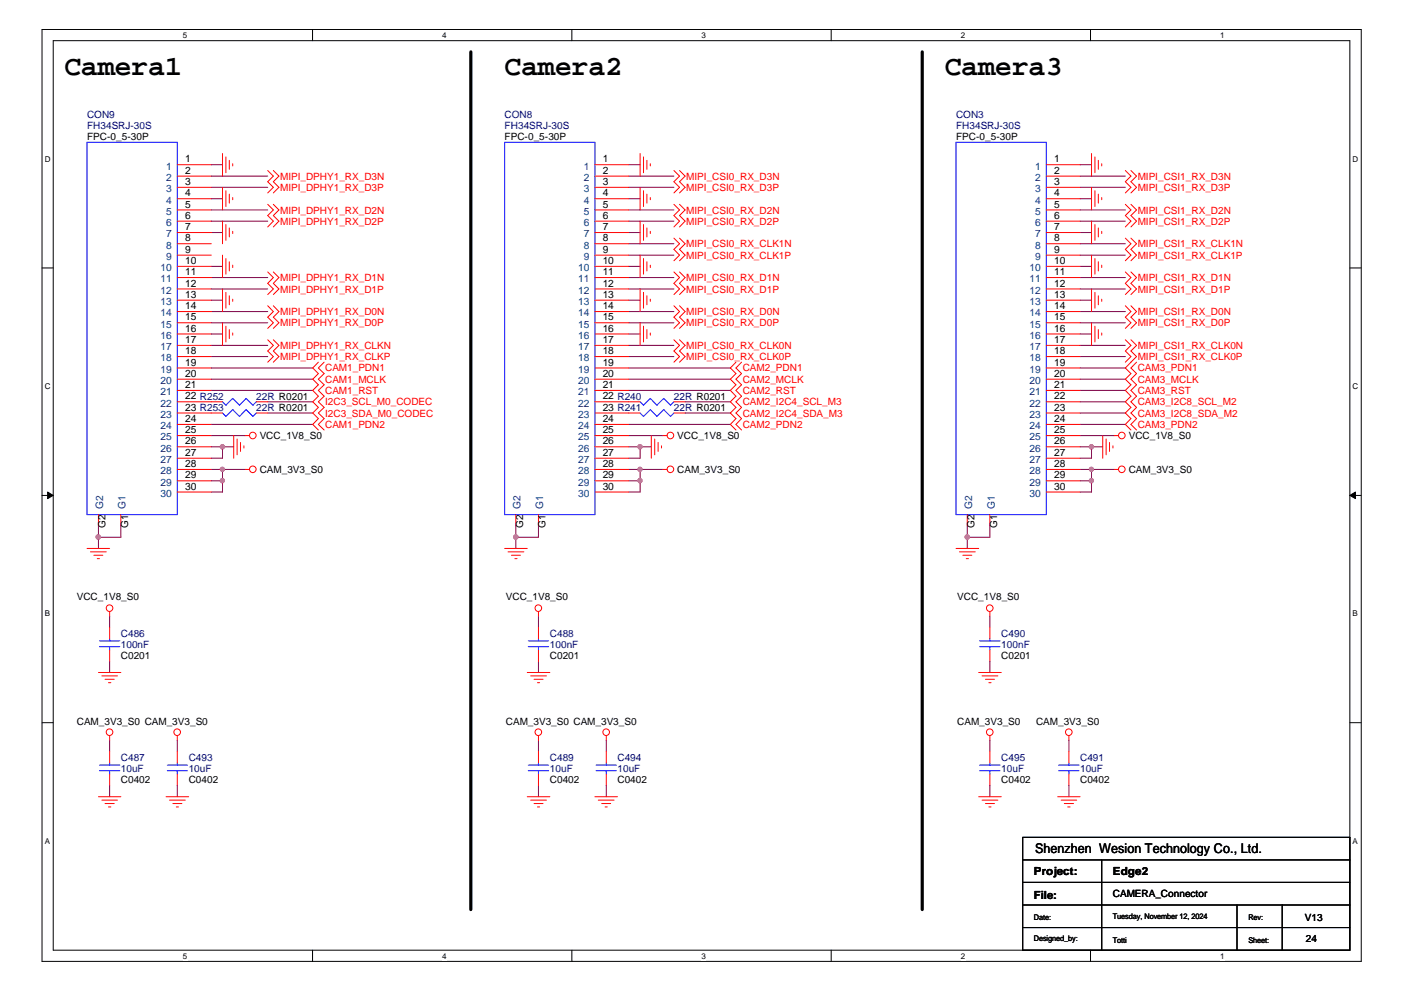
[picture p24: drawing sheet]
<svg xmlns="http://www.w3.org/2000/svg" width="297mm" height="210mm" viewBox="0 0 297 210" stroke-linecap="round" stroke-linejoin="round" font-family="sans-serif">
<defs><g id="words">
<g font-size="5.9">
<text x="13.6" y="16">Camera1</text>
<text x="106.8" y="16">Camera2</text>
<text x="199.9" y="16">Camera3</text>
</g>
<text font-size="2.8" x="219" y="180.4">Shenzhen Wesion Technology Co., Ltd.</text>
<g font-size="2.4">
<text x="218.7" y="185.1">Project:</text>
<text x="235.5" y="185.1">Edge2</text>
<text x="218.7" y="190.1">File:</text>
</g>
<g font-size="2.2" fill="#004080">
<text x="35.1" y="35.9">1</text>
<text x="123.5" y="35.9">1</text>
<text x="219" y="35.9">1</text>
<text x="35.1" y="38.3">2</text>
<text x="35.1" y="40.7">3</text>
<text x="123.5" y="38.3">2</text>
<text x="123.5" y="40.7">3</text>
<text x="219" y="38.3">2</text>
<text x="219" y="40.7">3</text>
<text x="35.1" y="43.1">4</text>
<text x="35.1" y="45.4">5</text>
<text x="35.1" y="47.8">6</text>
<text x="123.5" y="43.1">4</text>
<text x="123.5" y="45.4">5</text>
<text x="123.5" y="47.8">6</text>
<text x="219" y="43.1">4</text>
<text x="219" y="45.4">5</text>
<text x="219" y="47.8">6</text>
<text x="35.1" y="50.2">7</text>
<text x="35.1" y="52.6">8</text>
<text x="123.5" y="50.2">7</text>
<text x="123.5" y="52.6">8</text>
<text x="219" y="50.2">7</text>
<text x="219" y="52.6">8</text>
<text x="34" y="57.4">10</text>
<text x="34" y="59.7">11</text>
<text x="35.1" y="55">9</text>
<text x="122.3" y="57.4">10</text>
<text x="122.3" y="59.7">11</text>
<text x="123.5" y="55">9</text>
<text x="217.8" y="57.4">10</text>
<text x="217.8" y="59.7">11</text>
<text x="219" y="55">9</text>
<text x="34" y="62.2">12</text>
<text x="34" y="64.5">13</text>
<text x="122.3" y="62.2">12</text>
<text x="122.3" y="64.5">13</text>
<text x="217.8" y="62.2">12</text>
<text x="217.8" y="64.5">13</text>
<text x="34" y="66.9">14</text>
<text x="34" y="69.3">15</text>
<text x="34" y="71.7">16</text>
<text x="122.3" y="66.9">14</text>
<text x="122.3" y="69.3">15</text>
<text x="122.3" y="71.7">16</text>
<text x="217.8" y="66.9">14</text>
<text x="217.8" y="69.3">15</text>
<text x="217.8" y="71.7">16</text>
<text x="34" y="74.1">17</text>
<text x="34" y="76.5">18</text>
<text x="122.3" y="74.1">17</text>
<text x="122.3" y="76.5">18</text>
<text x="217.8" y="74.1">17</text>
<text x="217.8" y="76.5">18</text>
<text x="34" y="78.9">19</text>
<text x="34" y="81.3">20</text>
<text x="34" y="83.6">21</text>
<text x="122.3" y="78.9">19</text>
<text x="122.3" y="81.3">20</text>
<text x="122.3" y="83.6">21</text>
<text x="217.8" y="78.9">19</text>
<text x="217.8" y="81.3">20</text>
<text x="217.8" y="83.6">21</text>
<text x="34" y="86">22</text>
<text x="34" y="88.4">23</text>
<text x="122.3" y="86">22</text>
<text x="122.3" y="88.4">23</text>
<text x="217.8" y="86">22</text>
<text x="217.8" y="88.4">23</text>
<text x="34" y="90.8">24</text>
<text x="34" y="93.2">25</text>
<text x="34" y="95.6">26</text>
<text x="122.3" y="90.8">24</text>
<text x="122.3" y="93.2">25</text>
<text x="122.3" y="95.6">26</text>
<text x="217.8" y="90.8">24</text>
<text x="217.8" y="93.2">25</text>
<text x="217.8" y="95.6">26</text>
<text x="34" y="98">27</text>
<text x="34" y="100.3">28</text>
<text x="122.3" y="98">27</text>
<text x="122.3" y="100.3">28</text>
<text x="217.8" y="98">27</text>
<text x="217.8" y="100.3">28</text>
<text x="21.8" y="107.7" transform="rotate(-90 21.8 107.7)">G2</text>
<text x="26.6" y="107.7" transform="rotate(-90 26.6 107.7)">G1</text>
<text x="34" y="102.8">29</text>
<text x="34" y="105.1">30</text>
<text x="110.2" y="107.7" transform="rotate(-90 110.2 107.7)">G2</text>
<text x="114.9" y="107.7" transform="rotate(-90 114.9 107.7)">G1</text>
<text x="122.3" y="102.8">29</text>
<text x="122.3" y="105.1">30</text>
<text x="205.7" y="107.7" transform="rotate(-90 205.7 107.7)">G2</text>
<text x="210.4" y="107.7" transform="rotate(-90 210.4 107.7)">G1</text>
<text x="217.8" y="102.8">29</text>
<text x="217.8" y="105.1">30</text>
</g>
<g font-size="2.2">
<text x="39.2" y="34.3">1</text>
<text x="127.5" y="34.3">1</text>
<text x="223" y="34.3">1</text>
<text x="39.2" y="36.8">2</text>
<text x="39.2" y="39.1">3</text>
<text x="39.2" y="41.5">4</text>
<text x="127.5" y="36.8">2</text>
<text x="127.5" y="39.1">3</text>
<text x="127.5" y="41.5">4</text>
<text x="223" y="36.8">2</text>
<text x="223" y="39.1">3</text>
<text x="223" y="41.5">4</text>
<text x="39.2" y="43.9">5</text>
<text x="39.2" y="46.3">6</text>
<text x="127.5" y="43.9">5</text>
<text x="127.5" y="46.3">6</text>
<text x="223" y="43.9">5</text>
<text x="223" y="46.3">6</text>
<text x="39.2" y="48.7">7</text>
<text x="39.2" y="51.1">8</text>
<text x="39.2" y="53.5">9</text>
<text x="127.5" y="48.7">7</text>
<text x="127.5" y="51.1">8</text>
<text x="127.5" y="53.5">9</text>
<text x="223" y="48.7">7</text>
<text x="223" y="51.1">8</text>
<text x="223" y="53.5">9</text>
<text x="39.2" y="55.9">10</text>
<text x="39.2" y="58.2">11</text>
<text x="127.5" y="55.9">10</text>
<text x="127.5" y="58.2">11</text>
<text x="223" y="55.9">10</text>
<text x="223" y="58.2">11</text>
<text x="39.2" y="60.6">12</text>
<text x="39.2" y="63">13</text>
<text x="39.2" y="65.4">14</text>
<text x="127.5" y="60.6">12</text>
<text x="127.5" y="63">13</text>
<text x="127.5" y="65.4">14</text>
<text x="223" y="60.6">12</text>
<text x="223" y="63">13</text>
<text x="223" y="65.4">14</text>
<text x="39.2" y="67.8">15</text>
<text x="39.2" y="70.2">16</text>
<text x="127.5" y="67.8">15</text>
<text x="127.5" y="70.2">16</text>
<text x="223" y="67.8">15</text>
<text x="223" y="70.2">16</text>
<text x="39.2" y="72.6">17</text>
<text x="39.2" y="74.9">18</text>
<text x="39.2" y="77.4">19</text>
<text x="127.5" y="72.6">17</text>
<text x="127.5" y="74.9">18</text>
<text x="127.5" y="77.4">19</text>
<text x="223" y="72.6">17</text>
<text x="223" y="74.9">18</text>
<text x="223" y="77.4">19</text>
<text x="39.2" y="79.7">20</text>
<text x="39.2" y="82.1">21</text>
<text x="127.5" y="79.7">20</text>
<text x="127.5" y="82.1">21</text>
<text x="223" y="79.7">20</text>
<text x="223" y="82.1">21</text>
<text x="39.2" y="84.5">22 R252</text>
<text x="39.2" y="86.9">23 R253</text>
<text x="39.2" y="89.3">24</text>
<text x="127.5" y="84.5">22 R240</text>
<text x="127.5" y="86.9">23 R241</text>
<text x="127.5" y="89.3">24</text>
<text x="223" y="84.5">22</text>
<text x="223" y="86.9">23</text>
<text x="223" y="89.3">24</text>
<text x="39.2" y="91.7">25</text>
<text x="39.2" y="94">26</text>
<text x="127.5" y="91.7">25</text>
<text x="127.5" y="94">26</text>
<text x="223" y="91.7">25</text>
<text x="223" y="94">26</text>
<text x="39.2" y="96.4">27</text>
<text x="39.2" y="98.8">28</text>
<text x="39.2" y="101.2">29</text>
<text x="127.5" y="96.4">27</text>
<text x="127.5" y="98.8">28</text>
<text x="127.5" y="101.2">29</text>
<text x="223" y="96.4">27</text>
<text x="223" y="98.8">28</text>
<text x="223" y="101.2">29</text>
<text x="39.2" y="103.6">30</text>
<text x="127.5" y="103.6">30</text>
<text x="223" y="103.6">30</text>
</g>
<g font-size="2.1" fill="#000080">
<text x="18.4" y="24.9">CON9</text>
<text x="18.4" y="27.3">FH34SRJ-30S</text>
<text x="106.8" y="24.9">CON8</text>
<text x="106.8" y="27.3">FH34SRJ-30S</text>
<text x="202.3" y="24.9">CON3</text>
<text x="202.3" y="27.3">FH34SRJ-30S</text>
<text x="54.2" y="87">22R R0201</text>
<text x="54.2" y="84.6">22R R0201</text>
<text x="142.6" y="87">22R R0201</text>
<text x="142.6" y="84.6">22R R0201</text>
<text x="25.6" y="134.7">C486</text>
<text x="25.6" y="137.1">100nF</text>
<text x="116.3" y="134.7">C488</text>
<text x="116.3" y="137.1">100nF</text>
<text x="211.8" y="134.7">C490</text>
<text x="211.8" y="137.1">100nF</text>
<text x="25.6" y="161">C487</text>
<text x="39.9" y="161">C493</text>
<text x="116.3" y="161">C489</text>
<text x="130.6" y="161">C494</text>
<text x="211.8" y="161">C495</text>
<text x="228.5" y="161">C491</text>
<text x="25.6" y="163.4">10uF</text>
<text x="39.9" y="163.4">10uF</text>
<text x="116.3" y="163.4">10uF</text>
<text x="130.6" y="163.4">10uF</text>
<text x="211.8" y="163.4">10uF</text>
<text x="228.5" y="163.4">10uF</text>
</g>
<g font-size="2.1">
<text x="18.4" y="29.6">FPC-0_5-30P</text>
<text x="106.8" y="29.6">FPC-0_5-30P</text>
<text x="202.3" y="29.6">FPC-0_5-30P</text>
<text x="54.9" y="92.9">VCC_1V8_S0</text>
<text x="143.3" y="92.9">VCC_1V8_S0</text>
<text x="238.8" y="92.9">VCC_1V8_S0</text>
<text x="54.9" y="100.1">CAM_3V3_S0</text>
<text x="143.3" y="100.1">CAM_3V3_S0</text>
<text x="238.8" y="100.1">CAM_3V3_S0</text>
<text x="22.3" y="111.7" transform="rotate(-90 22.3 111.7)">G2</text>
<text x="27.1" y="111.7" transform="rotate(-90 27.1 111.7)">G1</text>
<text x="110.7" y="111.7" transform="rotate(-90 110.7 111.7)">G2</text>
<text x="115.4" y="111.7" transform="rotate(-90 115.4 111.7)">G1</text>
<text x="206.2" y="111.7" transform="rotate(-90 206.2 111.7)">G2</text>
<text x="210.9" y="111.7" transform="rotate(-90 210.9 111.7)">G1</text>
<text x="16.3" y="127.1">VCC_1V8_S0</text>
<text x="107" y="127.1">VCC_1V8_S0</text>
<text x="202.5" y="127.1">VCC_1V8_S0</text>
<text x="25.6" y="139.5">C0201</text>
<text x="116.3" y="139.5">C0201</text>
<text x="211.8" y="139.5">C0201</text>
<text x="16.3" y="153.3">CAM_3V3_S0 CAM_3V3_S0</text>
<text x="107" y="153.3">CAM_3V3_S0 CAM_3V3_S0</text>
<text x="202.5" y="153.3">CAM_3V3_S0</text>
<text x="219.2" y="153.3">CAM_3V3_S0</text>
<text x="25.6" y="165.7">C0402</text>
<text x="39.9" y="165.7">C0402</text>
<text x="116.3" y="165.7">C0402</text>
<text x="130.6" y="165.7">C0402</text>
<text x="211.8" y="165.7">C0402</text>
<text x="228.5" y="165.7">C0402</text>
<text x="235.5" y="189.9">CAMERA_Connector</text>
<text x="276.1" y="194.9">V13</text>
<text x="276.3" y="199.4">24</text>
</g>
<g font-size="2.1" fill="#f00">
<text x="59.3" y="38">MIPI_DPHY1_RX_D3N</text>
<text x="59.3" y="40.4">MIPI_DPHY1_RX_D3P</text>
<text x="145.2" y="38">MIPI_CSI0_RX_D3N</text>
<text x="145.2" y="40.4">MIPI_CSI0_RX_D3P</text>
<text x="240.7" y="38">MIPI_CSI1_RX_D3N</text>
<text x="240.7" y="40.4">MIPI_CSI1_RX_D3P</text>
<text x="59.3" y="45.2">MIPI_DPHY1_RX_D2N</text>
<text x="59.3" y="47.6">MIPI_DPHY1_RX_D2P</text>
<text x="145.2" y="45.2">MIPI_CSI0_RX_D2N</text>
<text x="145.2" y="47.6">MIPI_CSI0_RX_D2P</text>
<text x="240.7" y="45.2">MIPI_CSI1_RX_D2N</text>
<text x="240.7" y="47.6">MIPI_CSI1_RX_D2P</text>
<text x="145.2" y="52.3">MIPI_CSI0_RX_CLK1N</text>
<text x="240.7" y="52.3">MIPI_CSI1_RX_CLK1N</text>
<text x="59.3" y="59.5">MIPI_DPHY1_RX_D1N</text>
<text x="145.2" y="54.7">MIPI_CSI0_RX_CLK1P</text>
<text x="145.2" y="59.5">MIPI_CSI0_RX_D1N</text>
<text x="240.7" y="54.7">MIPI_CSI1_RX_CLK1P</text>
<text x="240.7" y="59.5">MIPI_CSI1_RX_D1N</text>
<text x="59.3" y="61.9">MIPI_DPHY1_RX_D1P</text>
<text x="145.2" y="61.9">MIPI_CSI0_RX_D1P</text>
<text x="240.7" y="61.9">MIPI_CSI1_RX_D1P</text>
<text x="59.3" y="66.6">MIPI_DPHY1_RX_D0N</text>
<text x="59.3" y="69.1">MIPI_DPHY1_RX_D0P</text>
<text x="145.2" y="66.6">MIPI_CSI0_RX_D0N</text>
<text x="145.2" y="69.1">MIPI_CSI0_RX_D0P</text>
<text x="240.7" y="66.6">MIPI_CSI1_RX_D0N</text>
<text x="240.7" y="69.1">MIPI_CSI1_RX_D0P</text>
<text x="59.3" y="73.8">MIPI_DPHY1_RX_CLKN</text>
<text x="59.3" y="76.2">MIPI_DPHY1_RX_CLKP</text>
<text x="145.2" y="73.8">MIPI_CSI0_RX_CLK0N</text>
<text x="145.2" y="76.2">MIPI_CSI0_RX_CLK0P</text>
<text x="240.7" y="73.8">MIPI_CSI1_RX_CLK0N</text>
<text x="240.7" y="76.2">MIPI_CSI1_RX_CLK0P</text>
<text x="68.8" y="78.6">CAM1_PDN1</text>
<text x="68.8" y="81">CAM1_MCLK</text>
<text x="68.8" y="83.4">CAM1_RST</text>
<text x="157.1" y="78.6">CAM2_PDN1</text>
<text x="157.1" y="81">CAM2_MCLK</text>
<text x="157.1" y="83.4">CAM2_RST</text>
<text x="240.7" y="78.6">CAM3_PDN1</text>
<text x="240.7" y="81">CAM3_MCLK</text>
<text x="240.7" y="83.4">CAM3_RST</text>
<text x="68.8" y="85.8">I2C3_SCL_M0_CODEC</text>
<text x="68.8" y="88.2">I2C3_SDA_M0_CODEC</text>
<text x="157.1" y="85.8">CAM2_I2C4_SCL_M3</text>
<text x="157.1" y="88.2">CAM2_I2C4_SDA_M3</text>
<text x="240.7" y="85.8">CAM3_I2C8_SCL_M2</text>
<text x="240.7" y="88.2">CAM3_I2C8_SDA_M2</text>
<text x="68.8" y="90.5">CAM1_PDN2</text>
<text x="157.1" y="90.5">CAM2_PDN2</text>
<text x="240.7" y="90.5">CAM3_PDN2</text>
</g>
<g font-size="1.7">
<text x="38.7" y="8">5</text>
<text x="93.6" y="8">4</text>
<text x="148.4" y="8">3</text>
<text x="203.3" y="8">2</text>
<text x="258.1" y="8">1</text>
<text x="9.5" y="34.2">D</text>
<text x="286.2" y="34.2">D</text>
<text x="9.5" y="82.3">C</text>
<text x="286.2" y="82.3">C</text>
<text x="9.5" y="130.4">B</text>
<text x="286.2" y="130.4">B</text>
<text x="9.5" y="178.5">A</text>
<text x="286.2" y="178.5">A</text>
<text x="218.7" y="194.7">Date:</text>
<text x="235.5" y="194.4">Tuesday, November 12, 2024</text>
<text x="264.1" y="194.7">Rev:</text>
<text x="38.7" y="202.8">5</text>
<text x="93.6" y="202.8">4</text>
<text x="148.4" y="202.8">3</text>
<text x="203.3" y="202.8">2</text>
<text x="218.7" y="199.2">Designed_by:</text>
<text x="235.5" y="199.4">Totti</text>
<text x="258.1" y="202.8">1</text>
<text x="264.1" y="199.4">Sheet:</text>
</g>
</g></defs>
<path d="M8.9 6.2h279.1v197.2h-279.1zM11.3 8.6h274.3v192.5h-274.3z" fill="none" stroke="#000" stroke-width=".21"/>
<g fill="#fff">
<path d="M38.7 6.5h.9v1.9h-.9z"/>
<path d="M38.7 201.3h.9v1.9h-.9z"/>
</g>
<path d="M66.1 6.2v2.4M66.1 201.1v2.3" fill="none" stroke="#000" stroke-width=".21"/>
<g fill="#fff">
<path d="M93.6 6.5h.9v1.9h-.9z"/>
<path d="M93.6 201.3h.9v1.9h-.9z"/>
</g>
<path d="M121 6.2v2.4M121 201.1v2.3" fill="none" stroke="#000" stroke-width=".21"/>
<g fill="#fff">
<path d="M148.4 6.5h1v1.9h-1z"/>
<path d="M148.4 201.3h1v1.9h-1z"/>
</g>
<path d="M175.9 6.2v2.4M175.9 201.1v2.3" fill="none" stroke="#000" stroke-width=".21"/>
<g fill="#fff">
<path d="M203.3 6.5h.9v1.9h-.9z"/>
<path d="M203.3 201.3h.9v1.9h-.9z"/>
</g>
<path d="M230.7 6.2v2.4M230.7 201.1v2.3" fill="none" stroke="#000" stroke-width=".21"/>
<g fill="#fff">
<path d="M258.1 6.5h1v1.9h-1z"/>
<path d="M258.1 201.3h1v1.9h-1z"/>
<path d="M9.5 32.7h1.2v1.9h-1.2z"/>
<path d="M286.2 32.7h1.2v1.9h-1.2z"/>
<path d="M9.5 80.7h1.2v1.9h-1.2z"/>
<path d="M286.2 80.7h1.2v1.9h-1.2z"/>
</g>
<path d="M8.9 56.7h2.4M285.6 56.7h2.4" fill="none" stroke="#000" stroke-width=".21"/>
<g fill="#fff">
<path d="M9.5 128.9h1.1v1.9h-1.1z"/>
<path d="M286.2 128.9h1.1v1.9h-1.1z"/>
</g>
<path d="M8.9 104.8h2.4M285.6 104.8h2.4" fill="none" stroke="#000" stroke-width=".21"/>
<g fill="#000" stroke="#000" stroke-width=".21">
<path d="M10.1 104.1l1.2 .7-1.2 .7z" fill-rule="evenodd"/>
<path d="M285.6 104.8l1.2-.7v1.4z" fill-rule="evenodd"/>
</g>
<g fill="#fff">
<path d="M9.5 177h1.1v1.9h-1.1z"/>
<path d="M286.2 177h1.1v1.9h-1.1z"/>
</g>
<path d="M8.9 152.9h2.4M285.6 152.9h2.4M216.4 177.2h69.2v23.9h-69.2zM216.4 196.3h69.2M216.4 191.5h69.2M216.4 186.7h69.2M216.4 182h69.2M233.1 182v19.1M261.7 191.5v9.6M271.3 191.5v9.6" fill="none" stroke="#000" stroke-width=".21"/>
<path d="M99.6 11v181.5M195.1 11v181.5" fill="none" stroke="#000" stroke-width=".68"/>
<g fill="none" stroke="#800040" stroke-width=".21">
<path d="M44.7 34.9h2.4M44.7 37.3h11.9M44.7 39.6h11.9M133 34.9h2.4M133 37.3h9.6M133 39.6h9.6M228.5 34.9h2.4M228.5 37.3h9.6M228.5 39.6h9.6M44.7 42.1h2.4M44.7 49.2h2.4M44.7 56.4h2.4"/>
<path d="M44.7 58.7h11.9M44.7 44.4h11.9M44.7 46.8h11.9M133 42.1h2.4M133 49.2h2.4M133 56.4h2.4M133 58.7h9.6M133 44.4h9.6M133 46.8h9.6M133 51.6h9.6M133 54h9.6M228.5 42.1h2.4"/>
<path d="M228.5 49.2h2.4M228.5 56.4h2.4M228.5 58.7h9.6M228.5 44.4h9.6M228.5 46.8h9.6M228.5 51.6h9.6M228.5 54h9.6M44.7 63.5h2.4M44.7 70.7h2.4M44.7 73.1h11.9M44.7 75.5h11.9M44.7 77.9h21.5"/>
<path d="M44.7 65.9h11.9M44.7 68.3h11.9M44.7 61.1h11.9M133 63.5h2.4M133 70.7h2.4M133 73.1h9.6M133 75.5h9.6M133 77.9h21.5M133 65.9h9.6M133 68.3h9.6M133 61.1h9.6M228.5 63.5h2.4"/>
<path d="M228.5 70.7h2.4M228.5 73.1h9.6M228.5 75.5h9.6M228.5 77.9h9.6M228.5 65.9h9.6M228.5 68.3h9.6M228.5 61.1h9.6M44.7 92.2h7.2M44.7 99.3h7.2M44.7 94.5h4.7M44.7 82.6h21.5M44.7 80.2h21.5"/>
<path d="M44.7 89.8h21.5M47.1 99.3v4.8h-2.4M47.1 94.5v2.5h-2.4M56.6 85h9.6M56.6 87.4h9.6M133 92.2h7.2M133 99.3h7.2M133 94.5h4.8M133 82.6h21.5M133 80.2h21.5M133 89.8h21.5M135.4 99.3v4.8h-2.4"/>
<path d="M135.4 94.5v2.5h-2.4M144.9 85h9.6M144.9 87.4h9.6M228.5 92.2h7.2M228.5 99.3h7.2M228.5 94.5h4.8M228.5 82.6h9.6M228.5 80.2h9.6M228.5 85h9.6M228.5 87.4h9.6M228.5 89.8h9.6M230.9 94.5v2.5h-2.4"/>
<path d="M230.9 99.3v4.8h-2.4M20.8 111.3v4.7M25.6 111.3v2.4h-4.8M44.7 101.7h2.4M109.1 111.3v4.7M113.9 111.3v2.4h-4.8M133 101.7h2.4M204.6 111.3v4.7M209.4 111.3v2.4h-4.8M228.5 101.7h2.4M23.2 130.4v2.4M23.2 139.9v2.4"/>
<path d="M113.9 130.4v2.4M113.9 139.9v2.4M209.4 130.4v2.4M209.4 139.9v2.4M23.2 156.6v2.4M37.5 156.6v2.4M113.9 156.6v2.4M128.3 156.6v2.4M209.4 156.6v2.4M226.1 156.6v2.4M23.2 166.2v2.4M37.5 166.2v2.4"/>
<path d="M113.9 166.2v2.4M128.3 166.2v2.4M209.4 166.2v2.4M226.1 166.2v2.4"/>
</g>
<g fill="#f0f" stroke="#f0f" stroke-width=".21">
<circle cx="230.9" cy="101.7" r=".46"/>
<circle cx="230.9" cy="99.3" r=".45"/>
<circle cx="230.9" cy="94.5" r=".46"/>
<circle cx="204.6" cy="113.6" r=".47"/>
<circle cx="109.1" cy="113.6" r=".47"/>
<circle cx="135.4" cy="101.7" r=".46"/>
<circle cx="135.4" cy="99.3" r=".45"/>
<circle cx="135.4" cy="94.5" r=".46"/>
<circle cx="20.8" cy="113.6" r=".47"/>
<circle cx="47" cy="101.7" r=".46"/>
<circle cx="47" cy="99.3" r=".45"/>
<circle cx="47" cy="94.5" r=".46"/>
</g>
<g fill="none" stroke="#f00" stroke-width=".21">
<path d="M37.5 34.9h7.2M37.5 37.3h7.2M37.5 39.6h7.2M47.1 32.5v4.8M47.1 39.6v4.8M47.8 33.2v3.3M48.5 33.9v1.9M49.2 34.6v.5M56.6 36.1l1.2 1.2-1.2 1.2 1.2 1.1-1.2 1.2M57.8 36.1l1.2 1.2-1.2 1.2 1.2 1.1-1.2 1.2M125.9 34.9h7.1M125.9 37.3h7.1"/>
<path d="M125.9 39.6h7.1M135.4 32.5v4.8M135.4 39.6v4.8M136.1 33.2v3.3M136.9 33.9v1.9M137.6 34.6v.5M142.6 36.1l1.2 1.2-1.2 1.2 1.2 1.1-1.2 1.2M143.8 36.1l1.1 1.2-1.1 1.2 1.1 1.1-1.1 1.2M221.4 34.9h7.1M221.4 37.3h7.1M221.4 39.6h7.1M230.9 32.5v4.8"/>
<path d="M230.9 39.6v4.8M231.6 33.2v3.3M232.4 33.9v1.9M233.1 34.6v.5M238.1 36.1l1.2 1.2-1.2 1.2 1.2 1.1-1.2 1.2M239.3 36.1l1.2 1.2-1.2 1.2 1.2 1.1-1.2 1.2M37.5 42.1h7.2M37.5 44.4h7.2M37.5 46.8h7.2M37.5 49.2h7.2M37.5 51.6h7.2M37.5 54h7.2"/>
<path d="M37.5 56.4h7.2M37.5 58.7h7.2M47.1 46.8v4.8M47.1 54v4.7M47.8 40.4v3.3M47.8 47.5v3.4M47.8 54.7v3.3M48.5 41.1v1.9M48.5 48.2v1.9M48.5 55.4v1.9M49.2 41.8v.5M49.2 49v.4"/>
<path d="M49.2 56.1v.5M56.6 43.2l1.2 1.2-1.2 1.2 1.2 1.2-1.2 1.2M56.6 57.5l1.2 1.2-1.2 1.3 1.2 1.1-1.2 1.2M57.8 43.2l1.2 1.2-1.2 1.2 1.2 1.2-1.2 1.2M57.8 57.5l1.2 1.2-1.2 1.3 1.2 1.1-1.2 1.2M125.9 42.1h7.1M125.9 44.4h7.1M125.9 46.8h7.1M125.9 49.2h7.1M125.9 51.6h7.1M125.9 54h7.1M125.9 56.4h7.1"/>
<path d="M125.9 58.7h7.1M135.4 46.8v4.8M135.4 54v4.7M136.1 40.4v3.3M136.1 47.5v3.4M136.1 54.7v3.3M136.9 41.1v1.9M136.9 48.2v1.9M136.9 55.4v1.9M137.6 41.8v.5M137.6 49v.4M137.6 56.1v.5"/>
<path d="M142.6 43.2l1.2 1.2-1.2 1.2 1.2 1.2-1.2 1.2M142.6 50.4l1.2 1.2-1.2 1.2 1.2 1.2-1.2 1.2M142.6 57.5l1.2 1.2-1.2 1.3 1.2 1.1-1.2 1.2M143.8 43.2l1.1 1.2-1.1 1.2 1.1 1.2-1.1 1.2M143.8 50.4l1.1 1.2-1.1 1.2 1.1 1.2-1.1 1.2M143.8 57.5l1.1 1.2-1.1 1.3 1.1 1.1-1.1 1.2M221.4 42.1h7.1M221.4 44.4h7.1M221.4 46.8h7.1M221.4 49.2h7.1M221.4 51.6h7.1M221.4 54h7.1"/>
<path d="M221.4 56.4h7.1M221.4 58.7h7.1M230.9 46.8v4.8M230.9 54v4.7M231.6 40.4v3.3M231.6 47.5v3.4M231.6 54.7v3.3M232.4 41.1v1.9M232.4 48.2v1.9M232.4 55.4v1.9M233.1 41.8v.5M233.1 49v.4"/>
<path d="M233.1 56.1v.5M238.1 43.2l1.2 1.2-1.2 1.2 1.2 1.2-1.2 1.2M238.1 50.4l1.2 1.2-1.2 1.2 1.2 1.2-1.2 1.2M238.1 57.5l1.2 1.2-1.2 1.3 1.2 1.1-1.2 1.2M239.3 43.2l1.2 1.2-1.2 1.2 1.2 1.2-1.2 1.2M239.3 50.4l1.2 1.2-1.2 1.2 1.2 1.2-1.2 1.2M239.3 57.5l1.2 1.2-1.2 1.3 1.2 1.1-1.2 1.2M37.5 61.1h7.2M37.5 63.5h7.2M37.5 65.9h7.2M37.5 68.3h7.2M37.5 70.7h7.2"/>
<path d="M37.5 73.1h7.2M37.5 75.5h7.2M37.5 77.9h7.2M47.1 61.1v4.8M47.1 68.3v4.8M47.8 61.9v3.3M47.8 69v3.4M48.5 62.6v1.9M48.5 69.7v1.9M49.2 63.3v.5M49.2 70.5v.4M56.6 64.7l1.2 1.2-1.2 1.2 1.2 1.2-1.2 1.2"/>
<path d="M56.6 71.9l1.2 1.2-1.2 1.2 1.2 1.2-1.2 1.1M57.8 64.7l1.2 1.2-1.2 1.2 1.2 1.2-1.2 1.2M57.8 71.9l1.2 1.2-1.2 1.2 1.2 1.2-1.2 1.1M67.4 76.6l-1.2 1.3 1.2 1.2-1.2 1.1 1.2 1.2-1.2 1.2 1.2 1.2-1.2 1.2 1.2 1.2-1.2 1.2 1.2 1.2-1.2 1.2 1.2 1.2M68.6 76.6l-1.2 1.3 1.2 1.2-1.2 1.1 1.2 1.2-1.2 1.2 1.2 1.2-1.2 1.2 1.2 1.2-1.2 1.2 1.2 1.2-1.2 1.2 1.2 1.2M125.9 61.1h7.1M125.9 63.5h7.1M125.9 65.9h7.1M125.9 68.3h7.1M125.9 70.7h7.1M125.9 73.1h7.1M125.9 75.5h7.1"/>
<path d="M125.9 77.9h7.1M135.4 61.1v4.8M135.4 68.3v4.8M136.1 61.9v3.3M136.1 69v3.4M136.9 62.6v1.9M136.9 69.7v1.9M137.6 63.3v.5M137.6 70.5v.4M142.6 71.9l1.2 1.2-1.2 1.2 1.2 1.2-1.2 1.1M142.6 64.7l1.2 1.2-1.2 1.2 1.2 1.2-1.2 1.2M143.8 71.9l1.1 1.2-1.1 1.2 1.1 1.2-1.1 1.1"/>
<path d="M143.8 64.7l1.1 1.2-1.1 1.2 1.1 1.2-1.1 1.2M155.7 76.6l-1.2 1.3 1.2 1.2-1.2 1.1 1.2 1.2-1.2 1.2 1.2 1.2-1.2 1.2 1.2 1.2-1.2 1.2 1.2 1.2-1.2 1.2 1.2 1.2M156.9 76.6l-1.2 1.3 1.2 1.2-1.2 1.1 1.2 1.2-1.2 1.2 1.2 1.2-1.2 1.2 1.2 1.2-1.2 1.2 1.2 1.2-1.2 1.2 1.2 1.2M221.4 61.1h7.1M221.4 63.5h7.1M221.4 65.9h7.1M221.4 68.3h7.1M221.4 70.7h7.1M221.4 73.1h7.1M221.4 75.5h7.1M221.4 77.9h7.1M230.9 61.1v4.8"/>
<path d="M230.9 68.3v4.8M231.6 61.9v3.3M231.6 69v3.4M232.4 62.6v1.9M232.4 69.7v1.9M233.1 63.3v.5M233.1 70.5v.4M238.1 71.9l1.2 1.2-1.2 1.2 1.2 1.2-1.2 1.1M238.1 64.7l1.2 1.2-1.2 1.2 1.2 1.2-1.2 1.2M239.3 71.9l1.2 1.2-1.2 1.2 1.2 1.2-2.4 2.4 1.2 1.2-1.2 1.1 1.2 1.2-1.2 1.2 1.2 1.2-1.2 1.2 1.2 1.2-1.2 1.2 1.2 1.2-1.2 1.2 1.2 1.2M239.3 64.7l1.2 1.2-1.2 1.2 1.2 1.2-1.2 1.2M240.5 76.6l-1.2 1.3 1.2 1.2-1.2 1.1 1.2 1.2-1.2 1.2 1.2 1.2-1.2 1.2 1.2 1.2-1.2 1.2 1.2 1.2-1.2 1.2 1.2 1.2"/>
<path d="M37.5 92.2h7.2M37.5 99.3h7.2M37.5 87.4h9.6M37.5 85h9.6M37.5 80.2h7.2M37.5 82.6h7.2M37.5 89.8h7.2M37.5 94.5h7.2M37.5 97h7.2M49.4 92.2v4.8M50.2 92.9v3.3M50.9 93.6v1.9"/>
<path d="M51.6 94.3v.5M51.9 92.2h.9M51.9 99.3h.9M54.2 87.4h2.4M54.2 85h2.4M125.9 92.2h7.1M125.9 99.3h7.1M125.9 87.4h9.5M125.9 85h9.5M125.9 80.2h7.1M125.9 82.6h7.1M125.9 89.8h7.1"/>
<path d="M125.9 94.5h7.1M125.9 97h7.1M137.8 92.2v4.8M138.5 92.9v3.3M139.2 93.6v1.9M140 94.3v.5M140.2 92.2h.9M140.2 99.3h.9M142.6 87.4h2.3M142.6 85h2.3M221.4 92.2h7.1M221.4 99.3h7.1"/>
<path d="M221.4 87.4h7.1M221.4 85h7.1M221.4 80.2h7.1M221.4 82.6h7.1M221.4 89.8h7.1M221.4 94.5h7.1M221.4 97h7.1M233.3 92.2v4.8M234 92.9v3.3M234.7 93.6v1.9M235.5 94.3v.5M235.7 92.2h.9"/>
<path d="M235.7 99.3h.9M18.4 116h4.8M19.1 116.8h3.4M19.9 117.5h1.9M20.6 118.2h.4M20.8 108.9v2.4M25.6 108.9v2.4M37.5 101.7h7.2M37.5 104.1h7.2M106.8 116h4.7M107.5 116.8h3.3M108.2 117.5h1.9"/>
<path d="M108.9 118.2h.5M109.1 108.9v2.4M113.9 108.9v2.4M125.9 101.7h7.1M125.9 104.1h7.1M202.3 116h4.8M203 116.8h3.3M203.7 117.5h1.9M204.4 118.2h.5M204.6 108.9v2.4M209.4 108.9v2.4M221.4 101.7h7.1"/>
<path d="M221.4 104.1h7.1M23.2 129.4v1M23.2 132.8v2.3M23.2 137.6v2.3M113.9 129.4v1M113.9 132.8v2.3M113.9 137.6v2.3M209.4 129.4v1M209.4 132.8v2.3M209.4 137.6v2.3M20.8 142.3h4.8M21.5 143h3.3"/>
<path d="M22.2 143.7h2M22.9 144.5h.6M23.2 155.7v.9M23.2 159v2.4M37.5 155.7v.9M37.5 159v2.4M111.5 142.3h4.8M112.3 143h3.3M113 143.7h1.9M113.7 144.5h.5M113.9 155.7v.9M113.9 159v2.4"/>
<path d="M128.3 155.7v.9M128.3 159v2.4M207.1 142.3h4.7M207.8 143h3.3M208.5 143.7h1.9M209.2 144.5h.5M209.4 155.7v.9M209.4 159v2.4M226.1 155.7v.9M226.1 159v2.4M20.8 168.6h4.8M21.5 169.3h3.3"/>
<path d="M22.2 170h2M22.9 170.7h.6M23.2 163.8v2.4M35.1 168.6h4.8M35.9 169.3h3.3M36.6 170h1.9M37.3 170.7h.5M37.5 163.8v2.4M111.5 168.6h4.8M112.3 169.3h3.3M113 170h1.9M113.7 170.7h.5"/>
<path d="M113.9 163.8v2.4M125.9 168.6h4.7M126.6 169.3h3.3M127.3 170h1.9M128 170.7h.5M128.3 163.8v2.4M207.1 168.6h4.7M207.8 169.3h3.3M208.5 170h1.9M209.2 170.7h.5M209.4 163.8v2.4M223.8 168.6h4.7"/>
<path d="M224.5 169.3h3.3M225.2 170h1.9M225.9 170.7h.5M226.1 163.8v2.4"/>
<circle cx="53.5" cy="92.1" r=".7"/>
<circle cx="53.5" cy="99.3" r=".7"/>
<circle cx="141.8" cy="92.1" r=".7"/>
<circle cx="141.8" cy="99.3" r=".7"/>
<circle cx="237.3" cy="99.3" r=".7"/>
<circle cx="237.3" cy="92.1" r=".7"/>
<circle cx="23.2" cy="128.7" r=".7"/>
<circle cx="113.9" cy="128.7" r=".7"/>
<circle cx="209.4" cy="128.7" r=".7"/>
<circle cx="23.2" cy="154.9" r=".7"/>
<circle cx="37.5" cy="154.9" r=".7"/>
<circle cx="113.9" cy="154.9" r=".7"/>
<circle cx="128.2" cy="154.9" r=".7"/>
<circle cx="209.4" cy="154.9" r=".7"/>
<circle cx="226.1" cy="154.9" r=".7"/>
</g>
<g fill="none" stroke="#00f" stroke-width=".21">
<path d="M18.4 30.1h19.1v78.8h-19.1zM106.8 30.1h19.1v78.8h-19.1zM202.3 30.1h19.1v78.8h-19.1zM47.1 87.4l.7 .7 1.4-1.4 1.5 1.4 1.4-1.4 1.4 1.4 .7-.7M47.1 85l.7 .7 1.4-1.4 1.5 1.4 1.4-1.4 1.4 1.4 .7-.7M135.4 87.4l.7 .7 1.5-1.4 1.4 1.4 1.4-1.4 1.5 1.4 .7-.7M135.4 85l.7 .7 1.5-1.4 1.4 1.4 1.4-1.4 1.5 1.4 .7-.7M21 136.8h4.4M21 135.6h4.4M23.2 135.1v.5M23.2 136.8v.8M111.8 136.8h4.3"/>
<path d="M111.8 135.6h4.3M113.9 135.1v.5M113.9 136.8v.8M207.3 136.8h4.3M207.3 135.6h4.3M209.4 135.1v.5M209.4 136.8v.8M21 163.1h4.4M21 161.9h4.4M23.2 161.4v.5M23.2 163.1v.7M35.4 163.1h4.3"/>
<path d="M35.4 161.9h4.3M37.5 161.4v.5M37.5 163.1v.7M111.8 163.1h4.3M111.8 161.9h4.3M113.9 161.4v.5M113.9 163.1v.7M126.1 163.1h4.3M126.1 161.9h4.3M128.3 161.4v.5M128.3 163.1v.7M207.3 163.1h4.3"/>
<path d="M207.3 161.9h4.3M209.4 161.4v.5M209.4 163.1v.7M224 163.1h4.3M224 161.9h4.3M226.1 161.4v.5M226.1 163.1v.7"/>
</g>
<use href="#words"/>
</svg>
